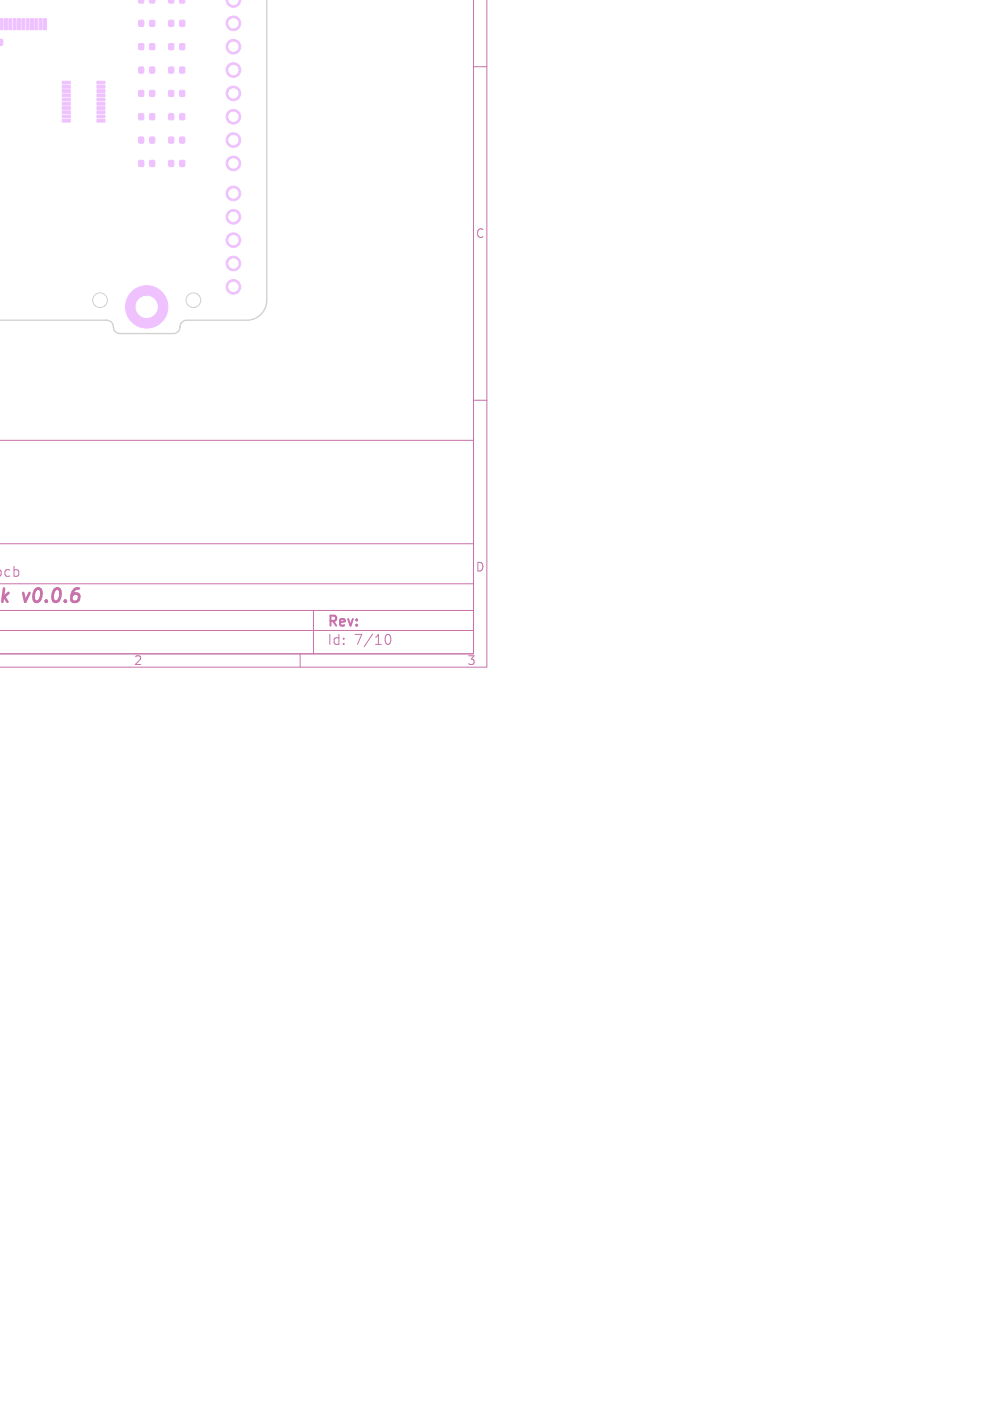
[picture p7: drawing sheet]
<svg xmlns="http://www.w3.org/2000/svg" width="148mm" height="210mm" viewBox="0 0 148 210" stroke-linecap="round" stroke-linejoin="round" font-family="sans-serif">
<defs><g id="words">
<text font-size="2.8" fill="#c872ab" x="4.4" y="90.9">v0.0.6</text>
<g font-size="2.1" fill="#c872ab">
<text x="49" y="94.3">Rev:</text>
<text x="49" y="96.9">Id:</text>
<text x="53.1" y="96.9">7/10</text>
</g>
<g font-size="1.8" fill="#c872ab">
<text x="71.3" y="35.9">C</text>
<text x="71.3" y="85.9">D</text>
<text x="20" y="99.9">2</text>
<text x="70" y="99.9">3</text>
</g>
</g></defs>
<g fill="none" stroke="#c872ab" stroke-width=".15">
<path d="M71 0v98h-71h71v-32h-71M73 0v100h-73M71 10h2M71 60h2M-.1 85.4l.3 .3v.4l-.3 .3M0 94.5h71M0 91.5h71M0 87.5h71M0 81.5h71M1.5 85.5l-.5-.1-.3 .3v.4l.2 .2h.6M2.1 85.5l.4-.1 .3 .3v.4l-.1 .2h-.6M2.1 84.9v1.5"/>
<path d="M45 98v2M47 91.5v6.5M57.7 95.7a.55 .55 0 0 1 .4-.6h.1a.94 .94 0 0 1 0 1.5h-.1a.55 .55 0 0 1-.4-.6"/>
</g>
<path d="M.6 88.2l-.2 2M.6 89.4l.5 .8M1.3 88.9l-.9 .7M3.5 88.9l.3 1.3" fill="none" stroke="#c872ab" stroke-width=".4"/>
<g fill="#efc1ff" stroke="#efc1ff" stroke-width=".15">
<path d="M25.3 20.6h.7v.8h-.7z"/>
<path d="M27 20.6h.7v.8h-.7z"/>
<path d="M20.8 3.1h.7v.8h-.7z"/>
<path d="M22.5 3.1h.7v.8h-.7z"/>
<path d="M25.3 10.1h.7v.8h-.7z"/>
<path d="M27 10.1h.7v.8h-.7z"/>
<path d="M20.8 24.1h.7v.8h-.7z"/>
<path d="M22.5 24.1h.7v.8h-.7z"/>
<path d="M20.8 20.6h.7v.8h-.7z"/>
<path d="M22.5 20.6h.7v.8h-.7z"/>
<path d="M-.1 5.9h.4l.1 .1v.6l-.1 .2h-.4z"/>
<path d="M20.8 10.1h.7v.8h-.7z"/>
<path d="M22.5 10.1h.7v.8h-.7z"/>
<path d="M0 2.8h.5v1.7h-.5z"/>
<path d="M.7 2.8h.4v1.7h-.4z"/>
<path d="M1.3 2.8h.5v1.7h-.5z"/>
<path d="M2 2.8h.4v1.7h-.4z"/>
<path d="M2.6 2.8h.5v1.7h-.5z"/>
<path d="M3.3 2.8h.4v1.7h-.4z"/>
<path d="M3.9 2.8h.5v1.7h-.5z"/>
<path d="M4.6 2.8h.4v1.7h-.4z"/>
<path d="M5.2 2.8h.5v1.7h-.5z"/>
<path d="M5.9 2.8h.4v1.7h-.4z"/>
<path d="M6.5 2.8h.5v1.7h-.5z"/>
<path d="M25.3 3.1h.7v.8h-.7z"/>
<path d="M27 3.1h.7v.8h-.7z"/>
<path d="M20.8 -.1h.8v.5l-.2 .1h-.5l-.1-.1z"/>
<path d="M22.4 -.1h.8v.5l-.2 .1h-.5l-.1-.1z"/>
<path d="M25.3 24.1h.7v.8h-.7z"/>
<path d="M27 24.1h.7v.8h-.7z"/>
<path d="M25.3 17.1h.7v.8h-.7z"/>
<path d="M27 17.1h.7v.8h-.7z"/>
<path d="M20.8 17.1h.7v.8h-.7z"/>
<path d="M22.5 17.1h.7v.8h-.7z"/>
<path d="M14.5 17.9h1.2v.4h-1.2z"/>
<path d="M14.5 17.3h1.2v.4h-1.2z"/>
<path d="M14.5 16.6h1.2v.4h-1.2z"/>
<path d="M14.5 16h1.2v.4h-1.2z"/>
<path d="M14.5 15.4h1.2v.4h-1.2z"/>
<path d="M14.5 14.7h1.2v.4h-1.2z"/>
<path d="M14.5 14.1h1.2v.4h-1.2z"/>
<path d="M14.5 13.5h1.2v.4h-1.2z"/>
<path d="M14.5 12.8h1.2v.4h-1.2z"/>
<path d="M14.5 12.2h1.2v.4h-1.2z"/>
<path d="M9.3 12.2h1.2v.4h-1.2z"/>
<path d="M9.3 12.8h1.2v.4h-1.2z"/>
<path d="M9.3 13.5h1.2v.4h-1.2z"/>
<path d="M9.3 14.1h1.2v.4h-1.2z"/>
<path d="M9.3 14.7h1.2v.4h-1.2z"/>
<path d="M9.3 15.4h1.2v.4h-1.2z"/>
<path d="M9.3 16h1.2v.4h-1.2z"/>
<path d="M9.3 16.6h1.2v.4h-1.2z"/>
<path d="M9.3 17.3h1.2v.4h-1.2z"/>
<path d="M9.3 17.9h1.2v.4h-1.2z"/>
<path d="M20.8 6.6h.7v.8h-.7z"/>
<path d="M22.5 6.6h.7v.8h-.7z"/>
<path d="M33.9 0l2.1-.1a1.07 1.07 0 0 1-1 1.2 1.07 1.07 0 0 1-1.1-1.1z"/>
<path d="M25.3 6.6h.7v.8h-.7z"/>
<path d="M27 6.6h.7v.8h-.7z"/>
<path d="M25.3 -.1h.8v.5l-.2 .1h-.5l-.1-.1z"/>
<path d="M26.9 -.1h.8v.5l-.2 .1h-.5l-.1-.1z"/>
<path d="M20.8 13.6h.7v.8h-.7z"/>
<path d="M22.5 13.6h.7v.8h-.7z"/>
<path d="M25.3 13.6h.7v.8h-.7z"/>
<path d="M27 13.6h.7v.8h-.7z"/>
<circle cx="35" cy="43" r="1.1"/>
<circle cx="35" cy="39.5" r="1.1"/>
<circle cx="35" cy="36" r="1.1"/>
<circle cx="35" cy="32.5" r="1.1"/>
<circle cx="35" cy="29" r="1.1"/>
<circle cx="35" cy="24.5" r="1.1"/>
<circle cx="35" cy="21" r="1.1"/>
<circle cx="35" cy="17.5" r="1.1"/>
<circle cx="35" cy="14" r="1.1"/>
<circle cx="35" cy="10.5" r="1.1"/>
<circle cx="35" cy="7" r="1.1"/>
<circle cx="35" cy="3.5" r="1.1"/>
<circle cx="22" cy="46" r="3.2"/>
</g>
<path d="M40 0v45a3 3 0 0 1-3 3h-9a1.16 1.16 0 0 0-1.1 1.3l-.3 .5-.5 .2h-8.1a1.16 1.16 0 0 1-1.1-1.3l-.3-.5-.6-.2h-16.1" fill="none" stroke="#d0d2cd" stroke-width=".2"/>
<g fill="none" stroke="#d0d2cd" stroke-width=".15">
<circle cx="15" cy="45" r="1.1"/>
<circle cx="29" cy="45" r="1.1"/>
</g>
<g fill="#d0d2cd" stroke="#d0d2cd" stroke-width=".15">
<path d="M34.3 0l1.3-.1a.68 .68 0 0 1-.6 .8 .68 .68 0 0 1-.7-.7z"/>
<circle cx="35" cy="43" r=".7"/>
<circle cx="35" cy="39.5" r=".7"/>
<circle cx="35" cy="36" r=".7"/>
<circle cx="35" cy="32.5" r=".7"/>
<circle cx="35" cy="29" r=".7"/>
<circle cx="35" cy="24.5" r=".7"/>
<circle cx="35" cy="21" r=".7"/>
<circle cx="35" cy="17.5" r=".7"/>
<circle cx="35" cy="14" r=".7"/>
<circle cx="35" cy="10.5" r=".7"/>
<circle cx="35" cy="7" r=".7"/>
<circle cx="35" cy="3.5" r=".7"/>
<circle cx="22" cy="46" r="1.6"/>
</g>
<g fill="#fff" stroke="#fff" stroke-width=".15">
<path d="M34.3 0l1.3-.1a.68 .68 0 0 1-.6 .8 .68 .68 0 0 1-.7-.7z"/>
<circle cx="35" cy="43" r=".7"/>
<circle cx="35" cy="39.5" r=".7"/>
<circle cx="35" cy="36" r=".7"/>
<circle cx="35" cy="32.5" r=".7"/>
<circle cx="35" cy="29" r=".7"/>
<circle cx="35" cy="24.5" r=".7"/>
<circle cx="35" cy="21" r=".7"/>
<circle cx="35" cy="17.5" r=".7"/>
<circle cx="35" cy="14" r=".7"/>
<circle cx="35" cy="10.5" r=".7"/>
<circle cx="35" cy="7" r=".7"/>
<circle cx="35" cy="3.5" r=".7"/>
<circle cx="22" cy="46" r="1.6"/>
</g>
<use href="#words"/>
</svg>
